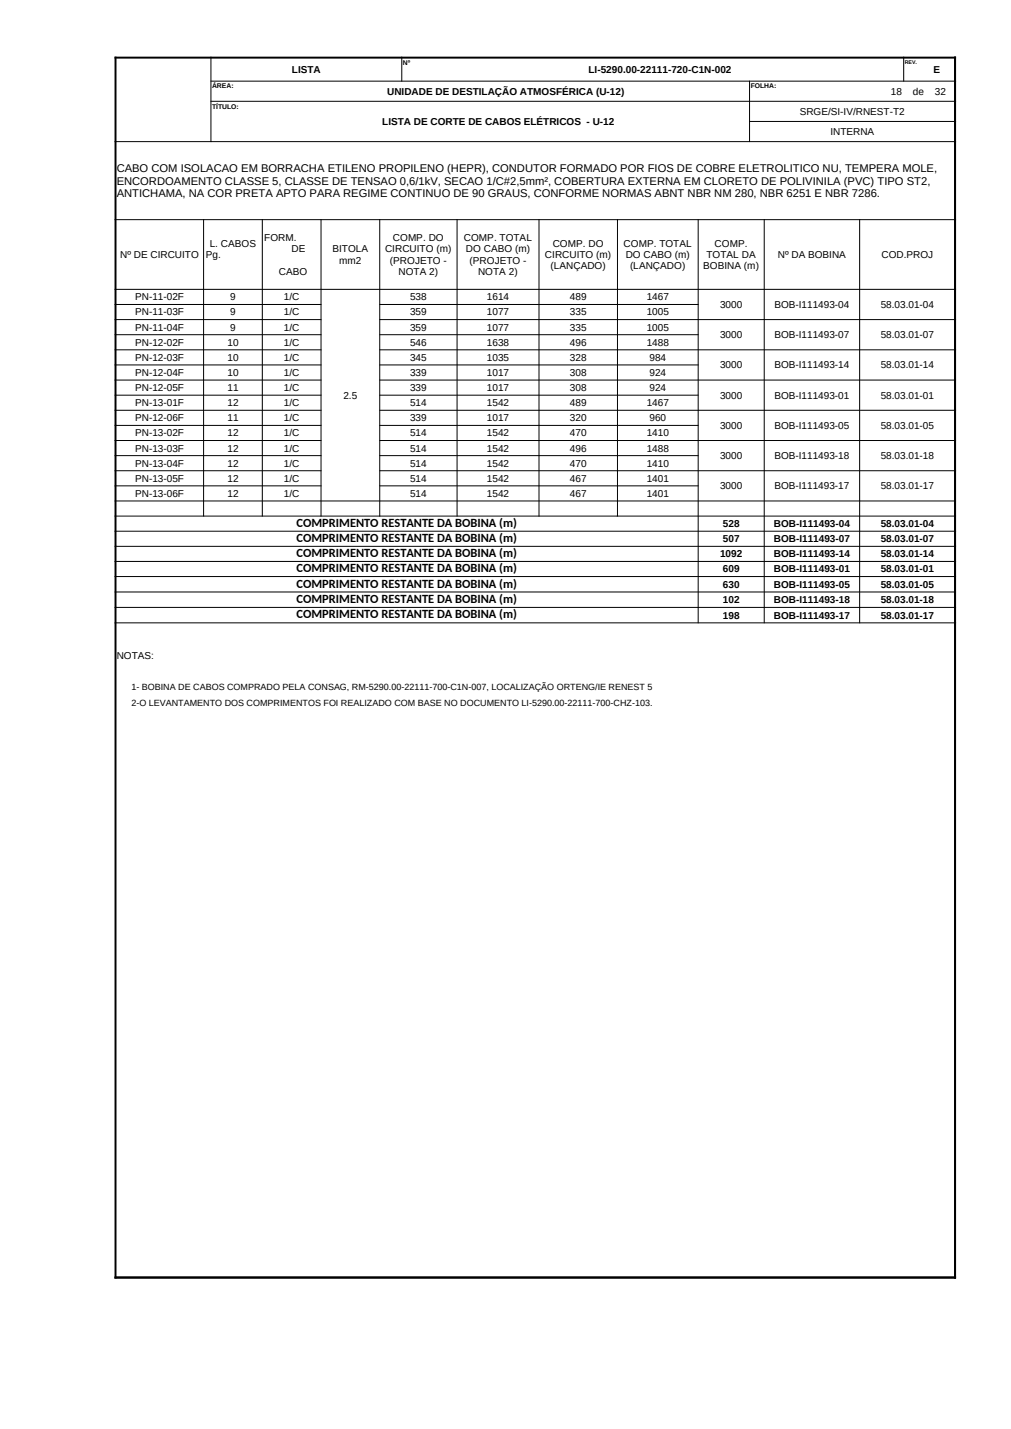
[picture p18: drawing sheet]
<svg xmlns="http://www.w3.org/2000/svg" width="210mm" height="297mm" viewBox="0 0 210 297" stroke-linecap="round" stroke-linejoin="round" font-family="sans-serif">
<defs><g id="words">
<g font-size="2.6">
<text x="61.6" y="109.5">COMPRIMENTO RESTANTE DA BOBINA (m)</text>
<text x="61.6" y="112.6">COMPRIMENTO RESTANTE DA BOBINA (m)</text>
<text x="61.6" y="115.8">COMPRIMENTO RESTANTE DA BOBINA (m)</text>
<text x="61.6" y="118.9">COMPRIMENTO RESTANTE DA BOBINA (m)</text>
<text x="61.6" y="122.1">COMPRIMENTO RESTANTE DA BOBINA (m)</text>
<text x="61.6" y="125.3">COMPRIMENTO RESTANTE DA BOBINA (m)</text>
<text x="61.6" y="128.5">COMPRIMENTO RESTANTE DA BOBINA (m)</text>
</g>
<g font-size="2.3">
<text x="24.2" y="35.8">CABO COM ISOLACAO EM BORRACHA ETILENO PROPILENO (HEPR), CONDUTOR FORMADO POR FIOS DE COBRE ELETROLITICO NU, TEMPERA MOLE,</text>
<text x="24.2" y="38.4">ENCORDOAMENTO CLASSE 5, CLASSE DE TENSAO 0,6/1kV, SECAO 1/C#2,5mm², COBERTURA EXTERNA EM CLORETO DE POLIVINILA (PVC) TIPO ST2,</text>
<text x="24.2" y="41">ANTICHAMA, NA COR PRETA APTO PARA REGIME CONTINUO DE 90 GRAUS, CONFORME NORMAS ABNT NBR NM 280, NBR 6251 E NBR 7286.</text>
</g>
<g font-size="2.1">
<text x="60.6" y="15.1">LISTA</text>
<text x="122.3" y="15.1">LI-5290.00-22111-720-C1N-002</text>
<text x="193.9" y="15.1">E</text>
<text x="80.4" y="19.7">UNIDADE DE DESTILAÇÃO ATMOSFÉRICA (U-12)</text>
<text x="166.1" y="23.9">SRGE/SI-IV/RNEST-T2</text>
<text x="185.1" y="19.7">18</text>
<text x="189.6" y="19.7">de</text>
<text x="194.2" y="19.7">32</text>
<text x="79.4" y="26">LISTA DE CORTE DE CABOS ELÉTRICOS - U-12</text>
<text x="172.5" y="28.1">INTERNA</text>
<text x="25" y="53.6">Nº DE CIRCUITO</text>
<text x="42.7" y="53.6">Pg.</text>
<text x="43.6" y="51.3">L. CABOS</text>
<text x="54.9" y="50.1">FORM.</text>
<text x="60.6" y="52.5">DE</text>
<text x="69.1" y="52.5">BITOLA</text>
<text x="80" y="52.5">CIRCUITO (m)</text>
<text x="81.6" y="50.1">COMP. DO</text>
<text x="96.4" y="50.1">COMP. TOTAL</text>
<text x="96.8" y="52.5">DO CABO (m)</text>
<text x="113.2" y="53.6">CIRCUITO (m)</text>
<text x="114.8" y="51.3">COMP. DO</text>
<text x="129.5" y="51.3">COMP. TOTAL</text>
<text x="130" y="53.6">DO CABO (m)</text>
<text x="146.8" y="53.6">TOTAL DA</text>
<text x="148.5" y="51.3">COMP.</text>
<text x="161.6" y="53.6">Nº DA BOBINA</text>
<text x="183.1" y="53.6">COD.PROJ</text>
<text x="57.9" y="57.1">CABO</text>
<text x="70.5" y="54.8">mm2</text>
<text x="81" y="54.8">(PROJETO -</text>
<text x="82.8" y="57.1">NOTA 2)</text>
<text x="97.5" y="54.8">(PROJETO -</text>
<text x="99.3" y="57.1">NOTA 2)</text>
<text x="114.4" y="56">(LANÇADO)</text>
<text x="130.9" y="56">(LANÇADO)</text>
<text x="146.1" y="56">BOBINA (m)</text>
<text x="28.1" y="62.4">PN-11-02F</text>
<text x="28.1" y="65.6">PN-11-03F</text>
<text x="47.8" y="62.4">9</text>
<text x="47.8" y="65.6">9</text>
<text x="59" y="62.4">1/C</text>
<text x="59" y="65.6">1/C</text>
<text x="85.2" y="62.4">538</text>
<text x="85.2" y="65.6">359</text>
<text x="101.1" y="62.4">1614</text>
<text x="101.1" y="65.6">1077</text>
<text x="118.4" y="62.4">489</text>
<text x="118.4" y="65.6">335</text>
<text x="134.3" y="62.4">1467</text>
<text x="134.3" y="65.6">1005</text>
<text x="149.6" y="64">3000</text>
<text x="160.9" y="64">BOB-I111493-04</text>
<text x="182.9" y="64">58.03.01-04</text>
<text x="28.1" y="68.7">PN-11-04F</text>
<text x="28.1" y="71.8">PN-12-02F</text>
<text x="47.2" y="71.8">10</text>
<text x="47.8" y="68.7">9</text>
<text x="59" y="68.7">1/C</text>
<text x="59" y="71.8">1/C</text>
<text x="85.2" y="68.7">359</text>
<text x="85.2" y="71.8">546</text>
<text x="101.1" y="68.7">1077</text>
<text x="101.1" y="71.8">1638</text>
<text x="118.4" y="68.7">335</text>
<text x="118.4" y="71.8">496</text>
<text x="134.3" y="68.7">1005</text>
<text x="134.3" y="71.8">1488</text>
<text x="149.6" y="70.3">3000</text>
<text x="160.9" y="70.3">BOB-I111493-07</text>
<text x="182.9" y="70.3">58.03.01-07</text>
<text x="28.1" y="75">PN-12-03F</text>
<text x="47.2" y="75">10</text>
<text x="59" y="75">1/C</text>
<text x="85.2" y="75">345</text>
<text x="101.1" y="75">1035</text>
<text x="118.4" y="75">328</text>
<text x="134.9" y="75">984</text>
<text x="149.6" y="76.6">3000</text>
<text x="160.9" y="76.6">BOB-I111493-14</text>
<text x="182.9" y="76.6">58.03.01-14</text>
<text x="28.1" y="78.1">PN-12-04F</text>
<text x="28.1" y="81.3">PN-12-05F</text>
<text x="47.2" y="78.1">10</text>
<text x="47.2" y="81.3">11</text>
<text x="59" y="78.1">1/C</text>
<text x="59" y="81.3">1/C</text>
<text x="71.3" y="82.8">2.5</text>
<text x="85.2" y="78.1">339</text>
<text x="85.2" y="81.3">339</text>
<text x="101.1" y="78.1">1017</text>
<text x="101.1" y="81.3">1017</text>
<text x="118.4" y="78.1">308</text>
<text x="118.4" y="81.3">308</text>
<text x="134.9" y="78.1">924</text>
<text x="134.9" y="81.3">924</text>
<text x="149.6" y="82.8">3000</text>
<text x="160.9" y="82.8">BOB-I111493-01</text>
<text x="182.9" y="82.8">58.03.01-01</text>
<text x="28.1" y="84.4">PN-13-01F</text>
<text x="28.1" y="87.6">PN-12-06F</text>
<text x="47.2" y="84.4">12</text>
<text x="47.2" y="87.6">11</text>
<text x="59" y="84.4">1/C</text>
<text x="59" y="87.6">1/C</text>
<text x="85.2" y="84.4">514</text>
<text x="85.2" y="87.6">339</text>
<text x="101.1" y="84.4">1542</text>
<text x="101.1" y="87.6">1017</text>
<text x="118.4" y="84.4">489</text>
<text x="118.4" y="87.6">320</text>
<text x="134.3" y="84.4">1467</text>
<text x="134.9" y="87.6">960</text>
<text x="149.6" y="89.1">3000</text>
<text x="160.9" y="89.1">BOB-I111493-05</text>
<text x="182.9" y="89.1">58.03.01-05</text>
<text x="28.1" y="90.7">PN-13-02F</text>
<text x="28.1" y="93.8">PN-13-03F</text>
<text x="47.2" y="90.7">12</text>
<text x="47.2" y="93.8">12</text>
<text x="59" y="90.7">1/C</text>
<text x="59" y="93.8">1/C</text>
<text x="85.2" y="90.7">514</text>
<text x="85.2" y="93.8">514</text>
<text x="101.1" y="90.7">1542</text>
<text x="101.1" y="93.8">1542</text>
<text x="118.4" y="90.7">470</text>
<text x="118.4" y="93.8">496</text>
<text x="134.3" y="90.7">1410</text>
<text x="134.3" y="93.8">1488</text>
<text x="149.6" y="95.4">3000</text>
<text x="160.9" y="95.4">BOB-I111493-18</text>
<text x="182.9" y="95.4">58.03.01-18</text>
<text x="28.1" y="97">PN-13-04F</text>
<text x="28.1" y="100.1">PN-13-05F</text>
<text x="47.2" y="97">12</text>
<text x="47.2" y="100.1">12</text>
<text x="59" y="97">1/C</text>
<text x="59" y="100.1">1/C</text>
<text x="85.2" y="97">514</text>
<text x="85.2" y="100.1">514</text>
<text x="101.1" y="97">1542</text>
<text x="101.1" y="100.1">1542</text>
<text x="118.4" y="97">470</text>
<text x="118.4" y="100.1">467</text>
<text x="134.3" y="97">1410</text>
<text x="134.3" y="100.1">1401</text>
<text x="149.6" y="101.7">3000</text>
<text x="160.9" y="101.7">BOB-I111493-17</text>
<text x="182.9" y="101.7">58.03.01-17</text>
<text x="28.1" y="103.3">PN-13-06F</text>
<text x="47.2" y="103.3">12</text>
<text x="59" y="103.3">1/C</text>
<text x="85.2" y="103.3">514</text>
<text x="101.1" y="103.3">1542</text>
<text x="118.4" y="103.3">467</text>
<text x="134.3" y="103.3">1401</text>
<text x="150.2" y="109.5">528</text>
<text x="150.2" y="112.7">507</text>
<text x="160.7" y="109.5">BOB-I111493-04</text>
<text x="160.7" y="112.7">BOB-I111493-07</text>
<text x="182.9" y="109.5">58.03.01-04</text>
<text x="182.9" y="112.7">58.03.01-07</text>
<text x="149.6" y="115.8">1092</text>
<text x="150.2" y="119">609</text>
<text x="160.7" y="115.8">BOB-I111493-14</text>
<text x="160.7" y="119">BOB-I111493-01</text>
<text x="182.9" y="115.8">58.03.01-14</text>
<text x="182.9" y="119">58.03.01-01</text>
<text x="150.2" y="122.1">630</text>
<text x="150.2" y="125.4">102</text>
<text x="160.7" y="122.1">BOB-I111493-05</text>
<text x="160.7" y="125.4">BOB-I111493-18</text>
<text x="182.9" y="122.1">58.03.01-05</text>
<text x="182.9" y="125.4">58.03.01-18</text>
<text x="150.2" y="128.6">198</text>
<text x="160.7" y="128.6">BOB-I111493-17</text>
<text x="182.9" y="128.6">58.03.01-17</text>
<text x="24.2" y="137">NOTAS:</text>
</g>
<g font-size="1.9">
<text x="27.3" y="143.5">1- BOBINA DE CABOS COMPRADO PELA CONSAG, RM-5290.00-22111-700-C1N-007, LOCALIZAÇÃO ORTENG/IE RENEST 5</text>
<text x="27.3" y="146.6">2-O LEVANTAMENTO DOS COMPRIMENTOS FOI REALIZADO COM BASE NO DOCUMENTO LI-5290.00-22111-700-CHZ-103.</text>
</g>
<g font-size="1.4">
<text x="83.7" y="13.5">Nº</text>
<text x="44.1" y="18.4">ÁREA:</text>
<text x="44.1" y="22.6">TÍTULO:</text>
<text x="155.9" y="18.4">FOLHA:</text>
</g>
<text font-size="1.1" x="188" y="13.2">REV.</text>
</g></defs>
<path d="M23.8 12h174.8M24 11.8v253.9M198.4 11.8v253.9M23.8 265.5h174.8" fill="none" stroke="#000" stroke-width=".41"/>
<g fill="none" stroke="#000" stroke-width=".21">
<path d="M43.7 16.9h154.9M43.8 11.8v17.7M83.5 11.8v5.1M155.7 16.8v12.7M187.7 11.8v5.1M23.8 29.4h174.8M43.7 21.1h154.9M155.6 25.2h43M23.8 45.7h174.8M42.3 45.6v61.7M54.5 45.6v61.7M66.7 45.6v61.7"/>
<path d="M78.9 45.6v61.7M94.9 45.6v61.7M112 45.6v61.7M128.3 45.6v61.7M145 45.6v83.9M158.7 45.6v83.9M178.6 45.6v83.9M23.8 60.1h174.8M23.8 63.3h43M23.8 66.4h43M23.8 69.6h43M23.8 72.7h43"/>
<path d="M23.8 75.8h43M23.8 79h43M78.8 63.3h66.3M78.8 66.4h119.8M78.8 69.6h66.3M78.8 72.7h119.8M78.8 75.8h66.3M78.8 79h119.8M23.8 82.1h43M23.8 85.3h43M23.8 88.4h43M23.8 91.6h43"/>
<path d="M23.8 94.7h43M23.8 97.8h43M78.8 82.1h66.3M78.8 85.3h119.8M78.8 88.4h66.3M78.8 91.6h119.8M78.8 94.7h66.3M78.8 97.8h119.8M23.8 101h43M23.8 104.1h174.8M23.8 107.3h174.8M23.8 110.4h174.8"/>
<path d="M23.8 113.5h174.8M23.8 116.7h174.8M23.8 119.8h174.8M78.8 101h66.3M23.8 123h174.8M23.8 126.2h174.8M23.8 129.5h174.8"/>
</g>
<use href="#words"/>
</svg>
